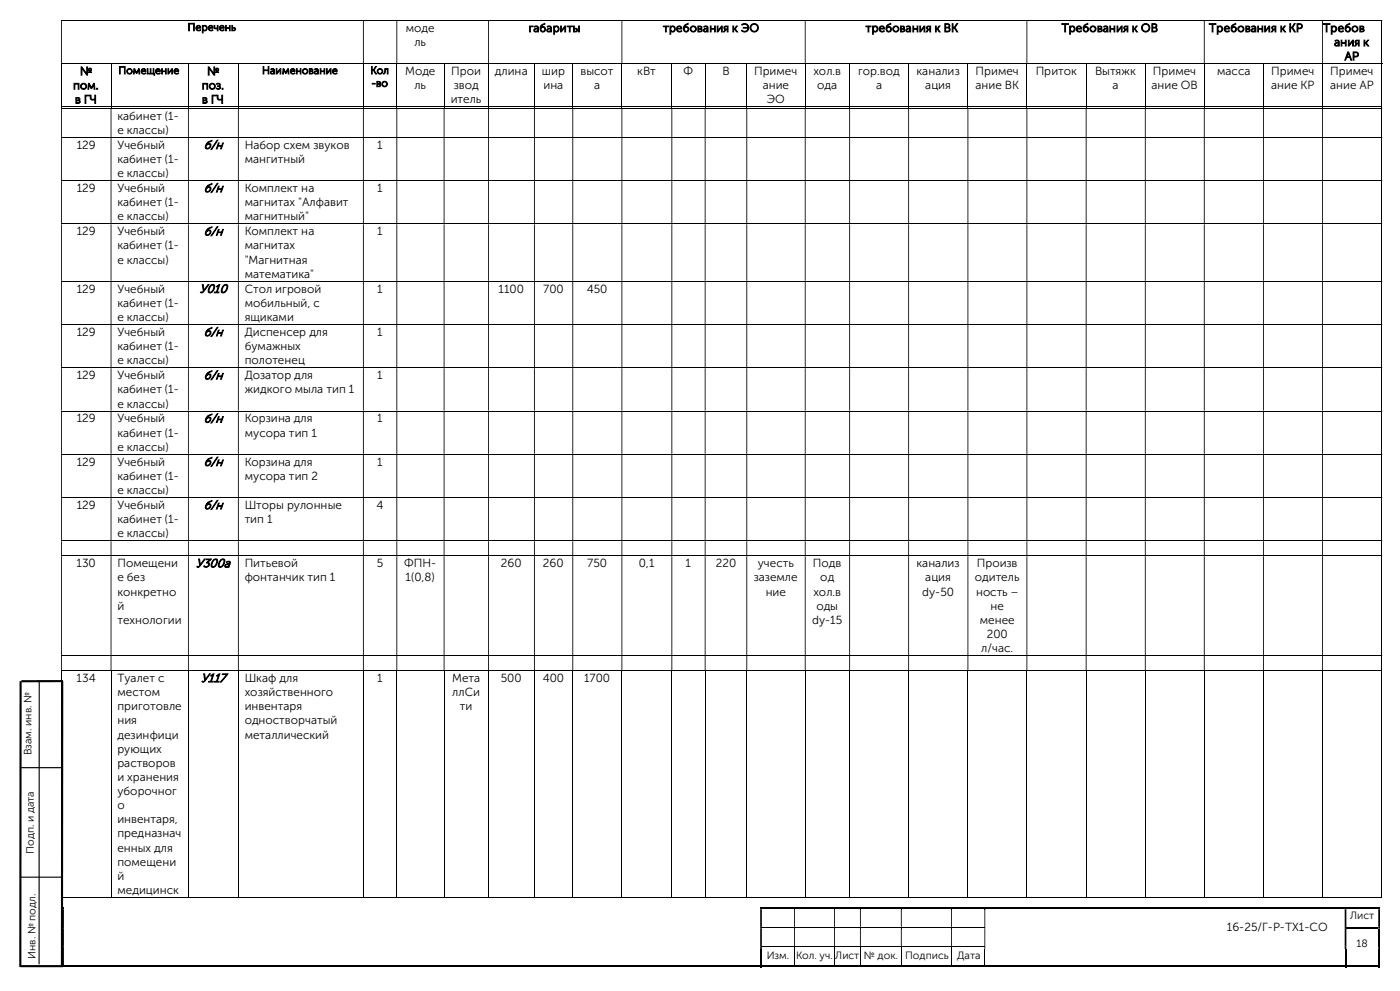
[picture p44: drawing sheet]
<svg xmlns="http://www.w3.org/2000/svg" width="420mm" height="297mm" viewBox="0 0 420 297" stroke-linecap="round" stroke-linejoin="round" font-family="sans-serif">
<defs><g id="words">
<g font-size="3.7">
<text x="61.1" y="44.6">б/н</text>
<text x="61.1" y="57.6">б/н</text>
<text x="61.1" y="70.5">б/н</text>
<text x="59.8" y="87.8">У010</text>
<text x="61.1" y="100.7">б/н</text>
<text x="61.1" y="113.7">б/н</text>
<text x="61.1" y="126.6">б/н</text>
<text x="61.1" y="139.6">б/н</text>
<text x="61.1" y="152.6">б/н</text>
<text x="58.7" y="170">У300а</text>
<text x="60.2" y="204.4">У117</text>
</g>
<g font-size="3.5">
<text x="121.8" y="9.6">моде</text>
<text x="158.6" y="9.6">габариты</text>
<text x="198.9" y="9.6">требования к ЭО</text>
<text x="259.7" y="9.6">требования к ВК</text>
<text x="318.5" y="9.6">Требования к ОВ</text>
<text x="362.7" y="9.6">Требования к КР</text>
<text x="396.9" y="9.6">Требов</text>
<text x="124.3" y="13.8">ль</text>
<text x="400.2" y="13.8">ания к</text>
<text x="24" y="22.5">№</text>
<text x="62.1" y="22.5">№</text>
<text x="121.5" y="22.5">Моде</text>
<text x="135.4" y="22.5">Прои</text>
<text x="148.5" y="22.5">длина</text>
<text x="162.6" y="22.5">шир</text>
<text x="174.2" y="22.5">высот</text>
<text x="191.2" y="22.5">кВт</text>
<text x="205.1" y="22.5">Ф</text>
<text x="216.7" y="22.5">В</text>
<text x="226.2" y="22.5">Примеч</text>
<text x="244" y="22.5">хол.в</text>
<text x="257.4" y="22.5">гор.вод</text>
<text x="275" y="22.5">канализ</text>
<text x="292.7" y="22.5">Примеч</text>
<text x="310.7" y="22.5">Приток</text>
<text x="328.5" y="22.5">Вытяжк</text>
<text x="345.9" y="22.5">Примеч</text>
<text x="365.1" y="22.5">масса</text>
<text x="381.3" y="22.5">Примеч</text>
<text x="399.1" y="22.5">Примеч</text>
<text x="403.4" y="18">АР</text>
<text x="21.9" y="26.8">пом.</text>
<text x="60.5" y="26.8">поз.</text>
<text x="124.3" y="26.8">ль</text>
<text x="136.1" y="26.8">звод</text>
<text x="163" y="26.8">ина</text>
<text x="178.2" y="26.8">а</text>
<text x="228.8" y="26.8">ание</text>
<text x="245.2" y="26.8">ода</text>
<text x="262.8" y="26.8">а</text>
<text x="277.6" y="26.8">ация</text>
<text x="292.7" y="26.8">ание ВК</text>
<text x="333.8" y="26.8">а</text>
<text x="345.4" y="26.8">ание ОВ</text>
<text x="381.3" y="26.8">ание КР</text>
<text x="399" y="26.8">ание АР</text>
<text x="22.5" y="31">в ГЧ</text>
<text x="35.2" y="35.9">кабинет (1-</text>
<text x="60.6" y="31">в ГЧ</text>
<text x="135.2" y="31">итель</text>
<text x="230" y="31">ЭО</text>
<text x="35.2" y="40.1">е классы)</text>
<text x="23" y="44.6">129</text>
<text x="35.2" y="44.6">Учебный</text>
<text x="73.4" y="44.6">Набор схем звуков</text>
<text x="113.2" y="44.6">1</text>
<text x="35.2" y="48.9">кабинет (1-</text>
<text x="35.2" y="53.1">е классы)</text>
<text x="73.4" y="48.9">мангитный</text>
<text x="23" y="57.6">129</text>
<text x="35.2" y="57.6">Учебный</text>
<text x="73.4" y="57.6">Комплект на</text>
<text x="113.2" y="57.6">1</text>
<text x="35.2" y="61.8">кабинет (1-</text>
<text x="73.4" y="61.8">магнитах &quot;Алфавит</text>
<text x="23" y="70.5">129</text>
<text x="35.2" y="70.5">Учебный</text>
<text x="35.2" y="66">е классы)</text>
<text x="73.4" y="66">магнитный&quot;</text>
<text x="73.4" y="70.5">Комплект на</text>
<text x="113.2" y="70.5">1</text>
<text x="35.2" y="74.8">кабинет (1-</text>
<text x="73.4" y="74.8">магнитах</text>
<text x="35.2" y="79">е классы)</text>
<text x="73.4" y="79">&quot;Магнитная</text>
<text x="73.4" y="83.2">математика&quot;</text>
<text x="23" y="87.8">129</text>
<text x="35.2" y="87.8">Учебный</text>
<text x="73.4" y="87.8">Стол игровой</text>
<text x="113.2" y="87.8">1</text>
<text x="149.6" y="87.8">1100</text>
<text x="163" y="87.8">700</text>
<text x="176" y="87.8">450</text>
<text x="35.2" y="92">кабинет (1-</text>
<text x="73.4" y="92">мобильный, с</text>
<text x="23" y="100.7">129</text>
<text x="35.2" y="100.7">Учебный</text>
<text x="35.2" y="96.2">е классы)</text>
<text x="73.4" y="96.2">ящиками</text>
<text x="73.4" y="100.7">Диспенсер для</text>
<text x="113.2" y="100.7">1</text>
<text x="35.2" y="104.9">кабинет (1-</text>
<text x="73.4" y="104.9">бумажных</text>
<text x="23" y="113.7">129</text>
<text x="35.2" y="113.7">Учебный</text>
<text x="35.2" y="109.2">е классы)</text>
<text x="73.4" y="109.2">полотенец</text>
<text x="73.4" y="113.7">Дозатор для</text>
<text x="113.2" y="113.7">1</text>
<text x="35.2" y="117.9">кабинет (1-</text>
<text x="73.4" y="117.9">жидкого мыла тип 1</text>
<text x="35.2" y="122.1">е классы)</text>
<text x="23" y="126.6">129</text>
<text x="35.2" y="126.6">Учебный</text>
<text x="35.2" y="130.9">кабинет (1-</text>
<text x="73.4" y="126.6">Корзина для</text>
<text x="73.4" y="130.9">мусора тип 1</text>
<text x="113.2" y="126.6">1</text>
<text x="35.2" y="135.1">е классы)</text>
<text x="23" y="139.6">129</text>
<text x="35.2" y="139.6">Учебный</text>
<text x="35.2" y="143.8">кабинет (1-</text>
<text x="73.4" y="139.6">Корзина для</text>
<text x="73.4" y="143.8">мусора тип 2</text>
<text x="113.2" y="139.6">1</text>
<text x="35.2" y="148.1">е классы)</text>
<text x="23" y="152.6">129</text>
<text x="35.2" y="152.6">Учебный</text>
<text x="73.4" y="152.6">Шторы рулонные</text>
<text x="112.9" y="152.6">4</text>
<text x="35.2" y="156.8">кабинет (1-</text>
<text x="35.2" y="161">е классы)</text>
<text x="73.4" y="156.8">тип 1</text>
<text x="22.9" y="170">130</text>
<text x="35.2" y="170">Помещени</text>
<text x="73.4" y="170">Питьевой</text>
<text x="113" y="170">5</text>
<text x="121.3" y="170">ФПН-</text>
<text x="150.3" y="170">260</text>
<text x="162.9" y="170">260</text>
<text x="176.2" y="170">750</text>
<text x="191.6" y="170">0,1</text>
<text x="205.7" y="170">1</text>
<text x="214.7" y="170">220</text>
<text x="227.3" y="170">учесть</text>
<text x="243.9" y="170">Подв</text>
<text x="275" y="170">канализ</text>
<text x="293" y="170">Произв</text>
<text x="35.2" y="174.2">е без</text>
<text x="35.2" y="178.5">конкретно</text>
<text x="73.4" y="174.2">фонтанчик тип 1</text>
<text x="121.7" y="174.2">1(0,8)</text>
<text x="226.1" y="174.2">заземле</text>
<text x="229.7" y="178.5">ние</text>
<text x="244" y="178.5">хол.в</text>
<text x="246.1" y="174.2">од</text>
<text x="276.6" y="178.5">dy-50</text>
<text x="277.6" y="174.2">ация</text>
<text x="292.4" y="174.2">одитель</text>
<text x="292.8" y="178.5">ность –</text>
<text x="35.2" y="182.7">й</text>
<text x="244.9" y="182.7">оды</text>
<text x="297.2" y="182.7">не</text>
<text x="35.2" y="186.9">технологии</text>
<text x="243.6" y="186.9">dy-15</text>
<text x="294" y="186.9">менее</text>
<text x="296" y="191.2">200</text>
<text x="294.4" y="195.4">л/час.</text>
<text x="23" y="204.4">134</text>
<text x="35.2" y="208.7">местом</text>
<text x="35.2" y="204.4">Туалет с</text>
<text x="73.4" y="204.4">Шкаф для</text>
<text x="73.4" y="208.7">хозяйственного</text>
<text x="113.2" y="204.4">1</text>
<text x="135.7" y="204.4">Мета</text>
<text x="135.7" y="208.7">ллСи</text>
<text x="150.2" y="204.4">500</text>
<text x="162.8" y="204.4">400</text>
<text x="175.2" y="204.4">1700</text>
<text x="35.2" y="212.9">приготовле</text>
<text x="73.4" y="212.9">инвентаря</text>
<text x="138" y="212.9">ти</text>
<text x="35.2" y="217.1">ния</text>
<text x="35.2" y="221.4">дезинфици</text>
<text x="73.4" y="217.1">одностворчатый</text>
<text x="73.4" y="221.4">металлический</text>
<text x="35.2" y="225.6">рующих</text>
<text x="35.2" y="229.8">растворов</text>
<text x="35.2" y="234.1">и хранения</text>
<text x="35.2" y="238.3">уборочног</text>
<text x="35.2" y="242.5">о</text>
<text x="35.2" y="246.8">инвентаря,</text>
<text x="35.2" y="251">предназнач</text>
<text x="35.2" y="255.2">енных для</text>
<text x="35.2" y="259.5">помещени</text>
<text x="35.2" y="263.7">й</text>
<text x="35.2" y="267.9">медицинск</text>
<text x="368" y="279">16-25/Г-Р-ТХ1-СО</text>
</g>
<g font-size="3.2">
<text x="56.3" y="9.2">Перечень</text>
<text x="35.5" y="22.2">Помещение</text>
<text x="78.6" y="22.2">Наименование</text>
<text x="111.1" y="22.2">Кол</text>
<text x="111.4" y="26">-во</text>
<text x="9.5" y="226.4" transform="rotate(-90 9.5 226.4)">Взам. инв. №</text>
<text x="10.2" y="255.9" transform="rotate(-90 10.2 255.9)">Подп. и дата</text>
<text x="405" y="275.5">Лист</text>
<text x="10.6" y="287.4" transform="rotate(-90 10.6 287.4)">Инв. № подл.</text>
<text x="230" y="287.4">Изм.</text>
<text x="238.8" y="287.4">Кол. уч.</text>
<text x="250.6" y="287.4">Лист</text>
<text x="259.2" y="287.4">№ док.</text>
<text x="271.6" y="287.4">Подпись</text>
<text x="287.1" y="287.4">Дата</text>
<text x="407" y="283.8">18</text>
</g>
</g></defs>
<g fill="none" stroke="#000" stroke-width=".3">
<path d="M18.3 6.1h396.1M18.3 19.1h396.4M18.5 19.2v13M33.3 19.2v13M56.5 19.2v13M71.5 19.2v13M109 19.2v13M119 19.2v13M133.2 19.2v13M146.6 19.2v13M160.3 19.2v13M171.8 19.2v13"/>
<path d="M186.6 19.2v13M201.5 19.2v13M211.5 19.2v13M224 19.2v13M241.6 19.2v13M254.9 19.2v13M272.6 19.2v13M290.4 19.2v13M308.1 19.2v13M325.8 19.2v13M343.6 19.2v13M361.3 19.2v13"/>
<path d="M379.1 19.2v13M396.7 19.2v13M414.5 6.3v12.7M414.5 19.2v13M18.3 32h14.9M18.3 32.4h396.1M33.4 32h23M56.6 32h14.8M71.6 32h37.3M109.1 32h9.8M119.2 32h13.9M133.3 32h13.1"/>
<path d="M146.7 32h13.5M160.4 32h11.3M172 32h14.4M186.7 32h14.7M201.7 32h9.7M211.7 32h12.2M224.2 32h17.2M241.7 32h13.1M255 32h17.5M272.7 32h17.5M290.5 32h17.4M308.2 32h17.5"/>
<path d="M326 32h17.5M343.7 32h17.4M361.4 32h17.5M379.2 32h17.4M396.9 32h17.5M414.5 32.6v8.5M18.3 41.2h396.1M18.3 54.1h396.1M414.5 41.3v12.7M414.5 54.3v12.7M18.3 67.1h396.1M414.5 67.2v17"/>
<path d="M18.3 84.3h396.1M18.3 97.3h396.1M414.5 84.4v12.8M414.5 97.4v12.7M18.3 110.2h396.1M414.5 110.4v12.7M18.3 123.2h396.1M18.3 136.1h396.1M414.5 123.3v12.7M414.5 136.3v12.7M18.3 149.1h396.1M414.5 149.3v12.7"/>
<path d="M18.3 162.1h396.1M18.3 166.6h396.1M414.5 162.2v4.3M414.5 166.7v29.6M18.3 196.5h396.1M414.5 196.6v4.3M18.3 201h396.1M18.5 201.1v68M33.3 201.1v68M56.5 201.1v68M71.5 201.1v68M109 201.1v68"/>
<path d="M119 201.1v68M133.2 201.1v68M146.6 201.1v68M160.3 201.1v68M171.8 201.1v68M186.6 201.1v68M201.5 201.1v68M211.5 201.1v68M224 201.1v68M241.6 201.1v68M254.9 201.1v68M272.6 201.1v68"/>
<path d="M290.4 201.1v68M308.1 201.1v68M325.8 201.1v68M343.6 201.1v68M361.3 201.1v68M379.1 201.1v68M396.7 201.1v68M414.5 201.1v68M18.3 269h14.9M33.4 269h23M56.6 269h14.8M71.6 269h37.3"/>
<path d="M109.1 269h9.8M119.2 269h13.9M133.3 269h13.1M146.7 269h13.5M160.4 269h11.3M172 269h14.4M186.7 269h14.7M201.7 269h9.7M211.7 269h12.2M224.2 269h17.2M228.6 277.9h9.6M238.5 277.9h11.7"/>
<path d="M241.7 269h13.1M250.5 277.9h7.5M255 269h17.5M258.2 277.9h12.1M270.5 277.9h14.8M272.7 269h17.5M285.6 277.9h9.7M290.5 269h17.4M308.2 269h17.5M326 269h17.5M343.7 269h17.4M361.4 269h17.5"/>
<path d="M379.2 269h17.4M396.9 269h17.5M228.6 283.8h9.6M238.3 284.4v5M238.5 283.8h11.7M250.4 284.4v5M250.5 283.8h7.5M258.1 284.4v5M258.2 283.8h12.1M270.4 284.4v5M270.5 283.8h14.8M285.5 284.4v5"/>
<path d="M285.6 283.8h9.7M295.4 284.4v5"/>
</g>
<g fill="#000">
<path d="M414.4 6h.3v.3h-.3zM18.3 6.3h.3v12.7h-.3zM108.9 6.3h.2v12.7h-.2zM118.9 6.3h.3v12.7h-.3zM146.4 6.3h.3v12.7h-.3zM186.4 6.3h.3v12.7h-.3zM241.4 6.3h.3v12.7h-.3zM307.9 6.3h.3v12.7h-.3zM361.1 6.3h.3v12.7h-.3zM396.6 6.3h.3v12.7h-.3z" fill-rule="evenodd"/>
<path d="M414.4 32.3h.3v.3h-.3zM18.3 32.6h.3v8.5h-.3zM33.2 32.6h.2v8.5h-.2zM56.4 32.6h.2v8.5h-.2zM71.4 32.6h.2v8.5h-.2zM108.9 32.6h.2v8.5h-.2zM118.9 32.6h.3v8.5h-.3zM133.1 32.6h.2v8.5h-.2zM146.4 32.6h.3v8.5h-.3zM160.2 32.6h.2v8.5h-.2zM171.7 32.6h.3v8.5h-.3zM186.4 32.6h.3v8.5h-.3zM201.4 32.6h.3v8.5h-.3zM211.4 32.6h.3v8.5h-.3zM223.9 32.6h.3v8.5h-.3zM241.4 32.6h.3v8.5h-.3zM254.8 32.6h.2v8.5h-.2zM272.5 32.6h.2v8.5h-.2zM290.2 32.6h.3v8.5h-.3zM307.9 32.6h.3v8.5h-.3zM325.7 32.6h.3v8.5h-.3zM343.5 32.6h.2v8.5h-.2zM361.1 32.6h.3v8.5h-.3zM378.9 32.6h.3v8.5h-.3zM396.6 32.6h.3v8.5h-.3z" fill-rule="evenodd"/>
<path d="M414.4 41.1h.3v.2h-.3zM18.3 41.3h.3v12.7h-.3zM33.2 41.3h.2v12.7h-.2zM56.4 41.3h.2v12.7h-.2zM71.4 41.3h.2v12.7h-.2zM108.9 41.3h.2v12.7h-.2zM118.9 41.3h.3v12.7h-.3zM133.1 41.3h.2v12.7h-.2zM146.4 41.3h.3v12.7h-.3zM160.2 41.3h.2v12.7h-.2zM171.7 41.3h.3v12.7h-.3zM186.4 41.3h.3v12.7h-.3zM201.4 41.3h.3v12.7h-.3zM211.4 41.3h.3v12.7h-.3zM223.9 41.3h.3v12.7h-.3zM241.4 41.3h.3v12.7h-.3zM254.8 41.3h.2v12.7h-.2zM272.5 41.3h.2v12.7h-.2zM290.2 41.3h.3v12.7h-.3zM307.9 41.3h.3v12.7h-.3zM325.7 41.3h.3v12.7h-.3zM343.5 41.3h.2v12.7h-.2zM361.1 41.3h.3v12.7h-.3zM378.9 41.3h.3v12.7h-.3zM396.6 41.3h.3v12.7h-.3z" fill-rule="evenodd"/>
<path d="M414.4 54h.3v.3h-.3zM18.3 54.3h.3v12.7h-.3zM33.2 54.3h.2v12.7h-.2zM56.4 54.3h.2v12.7h-.2zM71.4 54.3h.2v12.7h-.2zM108.9 54.3h.2v12.7h-.2zM118.9 54.3h.3v12.7h-.3zM133.1 54.3h.2v12.7h-.2zM146.4 54.3h.3v12.7h-.3zM160.2 54.3h.2v12.7h-.2zM171.7 54.3h.3v12.7h-.3zM186.4 54.3h.3v12.7h-.3zM201.4 54.3h.3v12.7h-.3zM211.4 54.3h.3v12.7h-.3zM223.9 54.3h.3v12.7h-.3zM241.4 54.3h.3v12.7h-.3zM254.8 54.3h.2v12.7h-.2zM272.5 54.3h.2v12.7h-.2zM290.2 54.3h.3v12.7h-.3zM307.9 54.3h.3v12.7h-.3zM325.7 54.3h.3v12.7h-.3zM343.5 54.3h.2v12.7h-.2zM361.1 54.3h.3v12.7h-.3zM378.9 54.3h.3v12.7h-.3zM396.6 54.3h.3v12.7h-.3z" fill-rule="evenodd"/>
<path d="M414.4 67h.3v.2h-.3zM18.3 67.2h.3v17h-.3zM33.2 67.2h.2v17h-.2zM56.4 67.2h.2v17h-.2zM71.4 67.2h.2v17h-.2zM108.9 67.2h.2v17h-.2zM118.9 67.2h.3v17h-.3zM133.1 67.2h.2v17h-.2zM146.4 67.2h.3v17h-.3zM160.2 67.2h.2v17h-.2zM171.7 67.2h.3v17h-.3zM186.4 67.2h.3v17h-.3zM201.4 67.2h.3v17h-.3zM211.4 67.2h.3v17h-.3zM223.9 67.2h.3v17h-.3zM241.4 67.2h.3v17h-.3zM254.8 67.2h.2v17h-.2zM272.5 67.2h.2v17h-.2zM290.2 67.2h.3v17h-.3zM307.9 67.2h.3v17h-.3zM325.7 67.2h.3v17h-.3zM343.5 67.2h.2v17h-.2zM361.1 67.2h.3v17h-.3zM378.9 67.2h.3v17h-.3zM396.6 67.2h.3v17h-.3z" fill-rule="evenodd"/>
<path d="M414.4 84.2h.3v.2h-.3zM18.3 84.4h.3v12.8h-.3zM33.2 84.4h.2v12.8h-.2zM56.4 84.4h.2v12.8h-.2zM71.4 84.4h.2v12.8h-.2zM108.9 84.4h.2v12.8h-.2zM118.9 84.4h.3v12.8h-.3zM133.1 84.4h.2v12.8h-.2zM146.4 84.4h.3v12.8h-.3zM160.2 84.4h.2v12.8h-.2zM171.7 84.4h.3v12.8h-.3zM186.4 84.4h.3v12.8h-.3zM201.4 84.4h.3v12.8h-.3zM211.4 84.4h.3v12.8h-.3zM223.9 84.4h.3v12.8h-.3zM241.4 84.4h.3v12.8h-.3zM254.8 84.4h.2v12.8h-.2zM272.5 84.4h.2v12.8h-.2zM290.2 84.4h.3v12.8h-.3zM307.9 84.4h.3v12.8h-.3zM325.7 84.4h.3v12.8h-.3zM343.5 84.4h.2v12.8h-.2zM361.1 84.4h.3v12.8h-.3zM378.9 84.4h.3v12.8h-.3zM396.6 84.4h.3v12.8h-.3z" fill-rule="evenodd"/>
<path d="M414.4 97.2h.3v.2h-.3zM18.3 97.4h.3v12.7h-.3zM33.2 97.4h.2v12.7h-.2zM56.4 97.4h.2v12.7h-.2zM71.4 97.4h.2v12.7h-.2zM108.9 97.4h.2v12.7h-.2zM118.9 97.4h.3v12.7h-.3zM133.1 97.4h.2v12.7h-.2zM146.4 97.4h.3v12.7h-.3zM160.2 97.4h.2v12.7h-.2zM171.7 97.4h.3v12.7h-.3zM186.4 97.4h.3v12.7h-.3zM201.4 97.4h.3v12.7h-.3zM211.4 97.4h.3v12.7h-.3zM223.9 97.4h.3v12.7h-.3zM241.4 97.4h.3v12.7h-.3zM254.8 97.4h.2v12.7h-.2zM272.5 97.4h.2v12.7h-.2zM290.2 97.4h.3v12.7h-.3zM307.9 97.4h.3v12.7h-.3zM325.7 97.4h.3v12.7h-.3zM343.5 97.4h.2v12.7h-.2zM361.1 97.4h.3v12.7h-.3zM378.9 97.4h.3v12.7h-.3zM396.6 97.4h.3v12.7h-.3z" fill-rule="evenodd"/>
<path d="M414.4 110.1h.3v.3h-.3zM18.3 110.4h.3v12.7h-.3zM33.2 110.4h.2v12.7h-.2zM56.4 110.4h.2v12.7h-.2zM71.4 110.4h.2v12.7h-.2zM108.9 110.4h.2v12.7h-.2zM118.9 110.4h.3v12.7h-.3zM133.1 110.4h.2v12.7h-.2zM146.4 110.4h.3v12.7h-.3zM160.2 110.4h.2v12.7h-.2zM171.7 110.4h.3v12.7h-.3zM186.4 110.4h.3v12.7h-.3zM201.4 110.4h.3v12.7h-.3zM211.4 110.4h.3v12.7h-.3zM223.9 110.4h.3v12.7h-.3zM241.4 110.4h.3v12.7h-.3zM254.8 110.4h.2v12.7h-.2zM272.5 110.4h.2v12.7h-.2zM290.2 110.4h.3v12.7h-.3zM307.9 110.4h.3v12.7h-.3zM325.7 110.4h.3v12.7h-.3zM343.5 110.4h.2v12.7h-.2zM361.1 110.4h.3v12.7h-.3zM378.9 110.4h.3v12.7h-.3zM396.6 110.4h.3v12.7h-.3z" fill-rule="evenodd"/>
<path d="M414.4 123.1h.3v.2h-.3zM18.3 123.3h.3v12.7h-.3zM33.2 123.3h.2v12.7h-.2zM56.4 123.3h.2v12.7h-.2zM71.4 123.3h.2v12.7h-.2zM108.9 123.3h.2v12.7h-.2zM118.9 123.3h.3v12.7h-.3zM133.1 123.3h.2v12.7h-.2zM146.4 123.3h.3v12.7h-.3zM160.2 123.3h.2v12.7h-.2zM171.7 123.3h.3v12.7h-.3zM186.4 123.3h.3v12.7h-.3zM201.4 123.3h.3v12.7h-.3zM211.4 123.3h.3v12.7h-.3zM223.9 123.3h.3v12.7h-.3zM241.4 123.3h.3v12.7h-.3zM254.8 123.3h.2v12.7h-.2zM272.5 123.3h.2v12.7h-.2zM290.2 123.3h.3v12.7h-.3zM307.9 123.3h.3v12.7h-.3zM325.7 123.3h.3v12.7h-.3zM343.5 123.3h.2v12.7h-.2zM361.1 123.3h.3v12.7h-.3zM378.9 123.3h.3v12.7h-.3zM396.6 123.3h.3v12.7h-.3z" fill-rule="evenodd"/>
<path d="M414.4 136h.3v.3h-.3zM18.3 136.3h.3v12.7h-.3zM33.2 136.3h.2v12.7h-.2zM56.4 136.3h.2v12.7h-.2zM71.4 136.3h.2v12.7h-.2zM108.9 136.3h.2v12.7h-.2zM118.9 136.3h.3v12.7h-.3zM133.1 136.3h.2v12.7h-.2zM146.4 136.3h.3v12.7h-.3zM160.2 136.3h.2v12.7h-.2zM171.7 136.3h.3v12.7h-.3zM186.4 136.3h.3v12.7h-.3zM201.4 136.3h.3v12.7h-.3zM211.4 136.3h.3v12.7h-.3zM223.9 136.3h.3v12.7h-.3zM241.4 136.3h.3v12.7h-.3zM254.8 136.3h.2v12.7h-.2zM272.5 136.3h.2v12.7h-.2zM290.2 136.3h.3v12.7h-.3zM307.9 136.3h.3v12.7h-.3zM325.7 136.3h.3v12.7h-.3zM343.5 136.3h.2v12.7h-.2zM361.1 136.3h.3v12.7h-.3zM378.9 136.3h.3v12.7h-.3zM396.6 136.3h.3v12.7h-.3z" fill-rule="evenodd"/>
<path d="M414.4 149h.3v.3h-.3zM18.3 149.3h.3v12.7h-.3zM33.2 149.3h.2v12.7h-.2zM56.4 149.3h.2v12.7h-.2zM71.4 149.3h.2v12.7h-.2zM108.9 149.3h.2v12.7h-.2zM118.9 149.3h.3v12.7h-.3zM133.1 149.3h.2v12.7h-.2zM146.4 149.3h.3v12.7h-.3zM160.2 149.3h.2v12.7h-.2zM171.7 149.3h.3v12.7h-.3zM186.4 149.3h.3v12.7h-.3zM201.4 149.3h.3v12.7h-.3zM211.4 149.3h.3v12.7h-.3zM223.9 149.3h.3v12.7h-.3zM241.4 149.3h.3v12.7h-.3zM254.8 149.3h.2v12.7h-.2zM272.5 149.3h.2v12.7h-.2zM290.2 149.3h.3v12.7h-.3zM307.9 149.3h.3v12.7h-.3zM325.7 149.3h.3v12.7h-.3zM343.5 149.3h.2v12.7h-.2zM361.1 149.3h.3v12.7h-.3zM378.9 149.3h.3v12.7h-.3zM396.6 149.3h.3v12.7h-.3z" fill-rule="evenodd"/>
<path d="M414.4 162h.3v.2h-.3zM18.3 162.2h.3v4.3h-.3zM33.2 162.2h.2v4.3h-.2zM56.4 162.2h.2v4.3h-.2zM71.4 162.2h.2v4.3h-.2zM108.9 162.2h.2v4.3h-.2zM118.9 162.2h.3v4.3h-.3zM133.1 162.2h.2v4.3h-.2zM146.4 162.2h.3v4.3h-.3zM160.2 162.2h.2v4.3h-.2zM171.7 162.2h.3v4.3h-.3zM186.4 162.2h.3v4.3h-.3zM201.4 162.2h.3v4.3h-.3zM211.4 162.2h.3v4.3h-.3zM223.9 162.2h.3v4.3h-.3zM241.4 162.2h.3v4.3h-.3zM254.8 162.2h.2v4.3h-.2zM272.5 162.2h.2v4.3h-.2zM290.2 162.2h.3v4.3h-.3zM307.9 162.2h.3v4.3h-.3zM325.7 162.2h.3v4.3h-.3zM343.5 162.2h.2v4.3h-.2zM361.1 162.2h.3v4.3h-.3zM378.9 162.2h.3v4.3h-.3zM396.6 162.2h.3v4.3h-.3z" fill-rule="evenodd"/>
<path d="M414.4 166.5h.3v.2h-.3zM18.3 166.7h.3v29.6h-.3zM33.2 166.7h.2v29.6h-.2zM56.4 166.7h.2v29.6h-.2zM71.4 166.7h.2v29.6h-.2zM108.9 166.7h.2v29.6h-.2zM118.9 166.7h.3v29.6h-.3zM133.1 166.7h.2v29.6h-.2zM146.4 166.7h.3v29.6h-.3zM160.2 166.7h.2v29.6h-.2zM171.7 166.7h.3v29.6h-.3zM186.4 166.7h.3v29.6h-.3zM201.4 166.7h.3v29.6h-.3zM211.4 166.7h.3v29.6h-.3zM223.9 166.7h.3v29.6h-.3zM241.4 166.7h.3v29.6h-.3zM254.8 166.7h.2v29.6h-.2zM272.5 166.7h.2v29.6h-.2zM290.2 166.7h.3v29.6h-.3zM307.9 166.7h.3v29.6h-.3zM325.7 166.7h.3v29.6h-.3zM343.5 166.7h.2v29.6h-.2zM361.1 166.7h.3v29.6h-.3zM378.9 166.7h.3v29.6h-.3zM396.6 166.7h.3v29.6h-.3z" fill-rule="evenodd"/>
<path d="M414.4 196.3h.3v.3h-.3zM18.3 196.6h.3v4.3h-.3zM33.2 196.6h.2v4.3h-.2zM56.4 196.6h.2v4.3h-.2zM71.4 196.6h.2v4.3h-.2zM108.9 196.6h.2v4.3h-.2zM118.9 196.6h.3v4.3h-.3zM133.1 196.6h.2v4.3h-.2zM146.4 196.6h.3v4.3h-.3zM160.2 196.6h.2v4.3h-.2zM171.7 196.6h.3v4.3h-.3zM186.4 196.6h.3v4.3h-.3zM201.4 196.6h.3v4.3h-.3zM211.4 196.6h.3v4.3h-.3zM223.9 196.6h.3v4.3h-.3zM241.4 196.6h.3v4.3h-.3zM254.8 196.6h.2v4.3h-.2zM272.5 196.6h.2v4.3h-.2zM290.2 196.6h.3v4.3h-.3zM307.9 196.6h.3v4.3h-.3zM325.7 196.6h.3v4.3h-.3zM343.5 196.6h.2v4.3h-.2zM361.1 196.6h.3v4.3h-.3zM378.9 196.6h.3v4.3h-.3zM396.6 196.6h.3v4.3h-.3z" fill-rule="evenodd"/>
<path d="M18.8 272.5h.4v5.3h-.4zM228 272.5h.6v5.3h-.6zM238.2 272.5h.3v5.3h-.3zM250.2 272.5h.3v5.3h-.3zM258 272.5h.2v5.3h-.2zM270.3 272.5h.2v5.3h-.2zM285.3 272.5h.3v5.3h-.3zM295.3 272.5h.3v5.3h-.3zM403.4 272.5h.5v5.3h-.5zM413.5 272.5h.5v5.3h-.5z" fill-rule="evenodd"/>
<path d="M18.8 277.8h.4v.5h-.4zM228 277.8h.6v.5h-.6z" fill-rule="evenodd"/>
<path d="M228 271.9h.6v.6h-.6z" fill-rule="evenodd"/>
<path d="M238.2 271.9h12v.6h-12z" fill-rule="evenodd"/>
<path d="M250.2 271.9h7.8v.6h-7.8z" fill-rule="evenodd"/>
<path d="M258 271.9h12.3v.6h-12.3z" fill-rule="evenodd"/>
<path d="M270.3 271.9h15v.6h-15z" fill-rule="evenodd"/>
<path d="M285.3 271.9h10v.6h-10z" fill-rule="evenodd"/>
<path d="M295.3 271.9h108.1v.6h-108.1z" fill-rule="evenodd"/>
<path d="M295.3 277.8h.3v.5h-.3zM403.4 277.8h.5v.5h-.5z" fill-rule="evenodd"/>
<path d="M403.4 271.9h.5v.6h-.5z" fill-rule="evenodd"/>
<path d="M413.5 271.9h.5v.6h-.5z" fill-rule="evenodd"/>
<path d="M413.5 277.8h.5v.5h-.5zM18.8 278.3h.4v5.3h-.4zM228 278.3h.6v5.3h-.6zM238.2 278.3h.3v5.3h-.3zM250.2 278.3h.3v5.3h-.3zM258 278.3h.2v5.3h-.2zM270.3 278.3h.2v5.3h-.2zM285.3 278.3h.3v5.3h-.3zM295.3 278.3h.3v5.3h-.3zM403.4 278.3h.5v5.3h-.5z" fill-rule="evenodd"/>
<path d="M18.8 283.6h.4v.8h-.4zM228 283.6h.6v.8h-.6z" fill-rule="evenodd"/>
<path d="M228 284.4h.6v5.5h-.6z" fill-rule="evenodd"/>
<path d="M238.2 289.4h12v.5h-12z" fill-rule="evenodd"/>
<path d="M250.2 289.4h7.8v.5h-7.8z" fill-rule="evenodd"/>
<path d="M258 289.4h12.3v.5h-12.3z" fill-rule="evenodd"/>
<path d="M270.3 289.4h15v.5h-15z" fill-rule="evenodd"/>
<path d="M285.3 289.4h10v.5h-10z" fill-rule="evenodd"/>
<path d="M295.3 283.6h.3v.8h-.3zM403.4 283.6h.5v.8h-.5zM413.5 283.6h.5v.8h-.5zM18.8 284.4h.4v5h-.4z" fill-rule="evenodd"/>
<path d="M295.3 289.4h108.1v.5h-108.1z" fill-rule="evenodd"/>
<path d="M403.4 284.4h.5v5.5h-.5z" fill-rule="evenodd"/>
<path d="M413.5 284.4h.5v5.5h-.5z" fill-rule="evenodd"/>
</g>
<g fill="#000">
<path d="M414.4 31.9h.3v.3h-.3zM414.4 200.9h.3v.2h-.3zM18.8 271.9h.4v.6h-.4zM228.6 271.9h9.6v.6h-9.6zM238.2 272.5h.3zM238.2 277.8h.3v.5h-.3zM250.2 272.5h.3zM250.2 277.8h.3v.5h-.3zM258 272.5h.2zM258 277.8h.2v.5h-.2zM270.3 272.5h.2zM270.3 277.8h.2v.5h-.2z"/>
<path d="M285.3 272.5h.3zM285.3 277.8h.3v.5h-.3zM295.3 272.5h.3zM403.9 271.9h9.6v.6h-9.6zM403.9 277.8h9.6v.5h-9.6zM413.5 278.3h.5v5.3h-.5zM414.4 268.9h.3v.2h-.3zM18.8 289.4h209.2v.5h-209.2zM228.6 289.4h9.6v.5h-9.6zM238.2 283.6h.3v.8h-.3zM250.2 283.6h.3v.8h-.3zM258 283.6h.2v.8h-.2z"/>
<path d="M270.3 283.6h.2v.8h-.2zM285.3 283.6h.3v.8h-.3zM403.9 289.4h9.6v.5h-9.6zM413.5 289.4h.5v.5h-.5z"/>
</g>
<path d="M6.2 204.1l-.1 85.7M18.7 204.1l-.1 85.7M18.9 204.1l-12.5 .1M6.1 289.6h12.8" fill="none" stroke="#000" stroke-width=".64" stroke-linecap="butt"/>
<path d="M11.8 204.1l-.1 84.9M6 230.1h12.6M6 262.9h12.4" fill="none" stroke="#000" stroke-width=".34"/>
<use href="#words"/>
</svg>
